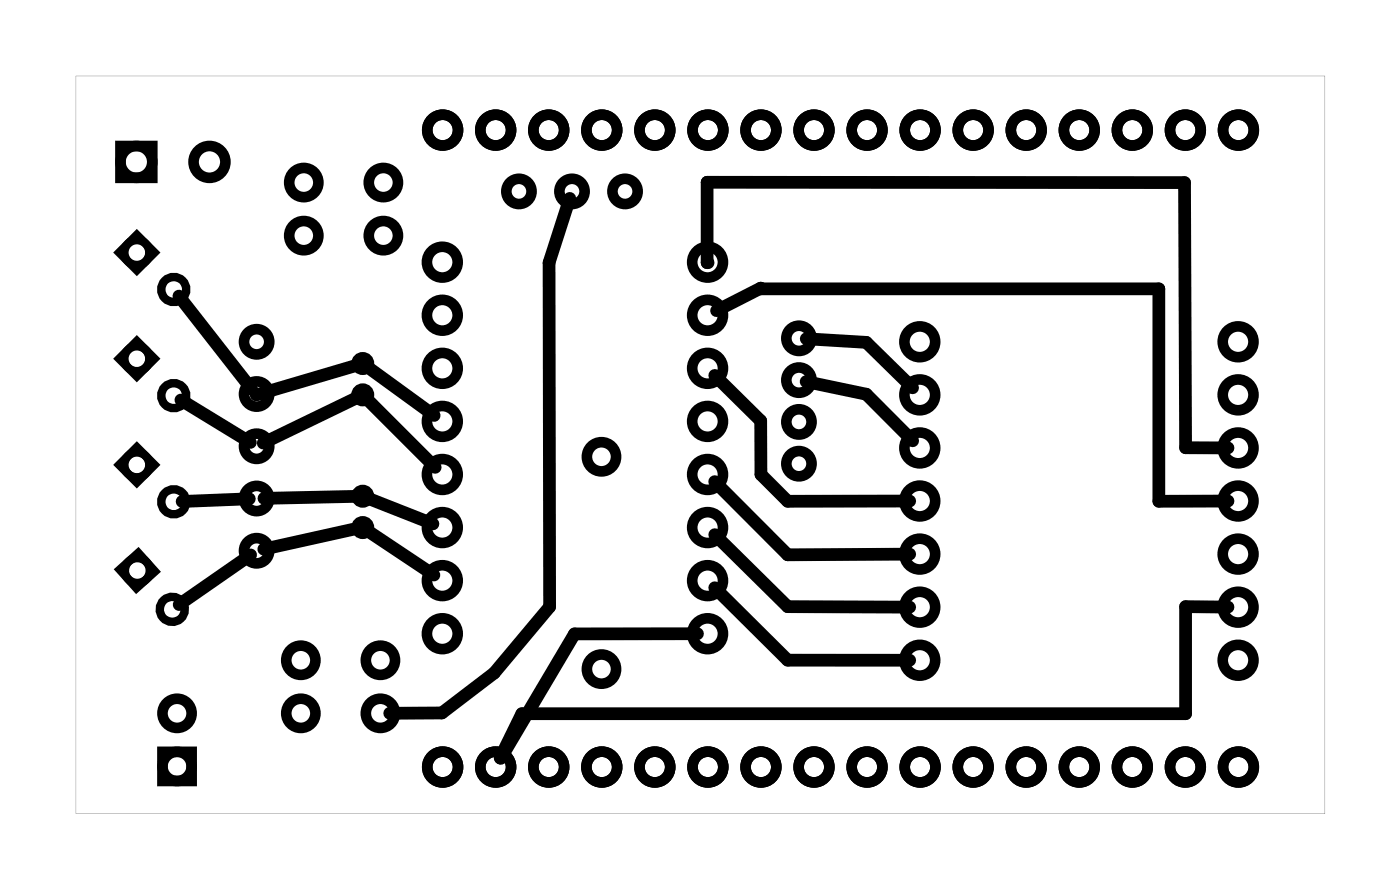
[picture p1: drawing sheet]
<svg xmlns="http://www.w3.org/2000/svg" width="67mm" height="43mm" viewBox="0 0 67 43" stroke-linecap="round" stroke-linejoin="round" font-family="sans-serif">
<g fill="#000">
<path d="M3.6 3.6h59.8v35.3h-59.8zM3.6 3.6v35.3h59.8v-35.3z"/>
<circle cx="33.9" cy="12.6" r=".3"/>
<circle cx="17.4" cy="25.2" r=".3"/>
</g>
<g fill="none" stroke="#000" stroke-width=".51">
<path d="M5.8 7h1.5v1.5h-1.5zM7.8 36h1.4v1.4h-1.4z"/>
<circle cx="6.5" cy="7.7" r=".76"/>
<circle cx="10" cy="7.7" r=".76"/>
<circle cx="12.3" cy="18.9" r=".6"/>
<circle cx="12.3" cy="16.4" r=".6"/>
<circle cx="14.5" cy="8.7" r=".7"/>
<circle cx="14.5" cy="11.3" r=".7"/>
<circle cx="18.4" cy="8.7" r=".7"/>
<circle cx="18.4" cy="11.3" r=".7"/>
<circle cx="21.2" cy="15.1" r=".74"/>
<circle cx="21.2" cy="12.5" r=".74"/>
<circle cx="21.2" cy="17.6" r=".74"/>
<circle cx="21.2" cy="6.2" r=".74"/>
<circle cx="23.7" cy="6.2" r=".74"/>
<circle cx="24.8" cy="9.2" r=".6"/>
<circle cx="26.3" cy="6.2" r=".74"/>
<circle cx="27.4" cy="9.2" r=".6"/>
<circle cx="28.8" cy="6.2" r=".74"/>
<circle cx="29.9" cy="9.2" r=".6"/>
<circle cx="31.4" cy="6.2" r=".74"/>
<circle cx="33.9" cy="15.1" r=".74"/>
<circle cx="33.9" cy="12.5" r=".74"/>
<circle cx="33.9" cy="17.6" r=".74"/>
<circle cx="33.9" cy="6.2" r=".74"/>
<circle cx="36.4" cy="6.2" r=".74"/>
<circle cx="38.3" cy="16.2" r=".6"/>
<circle cx="38.3" cy="18.2" r=".6"/>
<circle cx="39" cy="6.2" r=".74"/>
<circle cx="41.5" cy="6.2" r=".74"/>
<circle cx="44" cy="18.9" r=".74"/>
<circle cx="44" cy="16.4" r=".74"/>
<circle cx="44.1" cy="6.2" r=".74"/>
<circle cx="46.6" cy="6.2" r=".74"/>
<circle cx="49.1" cy="6.2" r=".74"/>
<circle cx="51.7" cy="6.2" r=".74"/>
<circle cx="54.2" cy="6.2" r=".74"/>
<circle cx="56.8" cy="6.2" r=".74"/>
<circle cx="59.3" cy="18.9" r=".74"/>
<circle cx="59.3" cy="16.4" r=".74"/>
<circle cx="59.3" cy="6.2" r=".74"/>
<circle cx="8.5" cy="34.1" r=".7"/>
<circle cx="8.5" cy="36.7" r=".7"/>
<circle cx="12.3" cy="21.4" r=".6"/>
<circle cx="12.3" cy="23.9" r=".6"/>
<circle cx="12.3" cy="26.4" r=".6"/>
<circle cx="14.4" cy="31.6" r=".7"/>
<circle cx="14.4" cy="34.1" r=".7"/>
<circle cx="18.2" cy="31.6" r=".7"/>
<circle cx="18.2" cy="34.1" r=".7"/>
<circle cx="21.2" cy="20.2" r=".74"/>
<circle cx="21.2" cy="30.3" r=".74"/>
<circle cx="21.2" cy="27.8" r=".74"/>
<circle cx="21.2" cy="22.7" r=".74"/>
<circle cx="21.2" cy="25.2" r=".74"/>
<circle cx="21.2" cy="36.7" r=".74"/>
<circle cx="23.7" cy="36.7" r=".74"/>
<circle cx="26.3" cy="36.7" r=".74"/>
<circle cx="28.8" cy="21.9" r=".7"/>
<circle cx="28.8" cy="32" r=".7"/>
<circle cx="28.8" cy="36.7" r=".74"/>
<circle cx="31.4" cy="36.7" r=".74"/>
<circle cx="33.9" cy="20.2" r=".74"/>
<circle cx="33.9" cy="25.2" r=".74"/>
<circle cx="33.9" cy="27.8" r=".74"/>
<circle cx="33.9" cy="30.3" r=".74"/>
<circle cx="33.9" cy="22.7" r=".74"/>
<circle cx="33.9" cy="36.7" r=".74"/>
<circle cx="36.4" cy="36.7" r=".74"/>
<circle cx="38.3" cy="20.2" r=".6"/>
<circle cx="38.3" cy="22.2" r=".6"/>
<circle cx="39" cy="36.7" r=".74"/>
<circle cx="41.5" cy="36.7" r=".74"/>
<circle cx="44" cy="21.4" r=".74"/>
<circle cx="44" cy="24" r=".74"/>
<circle cx="44" cy="31.6" r=".74"/>
<circle cx="44" cy="29.1" r=".74"/>
<circle cx="44" cy="26.5" r=".74"/>
<circle cx="44.1" cy="36.7" r=".74"/>
<circle cx="46.6" cy="36.7" r=".74"/>
<circle cx="49.1" cy="36.7" r=".74"/>
<circle cx="51.7" cy="36.7" r=".74"/>
<circle cx="54.2" cy="36.7" r=".74"/>
<circle cx="56.8" cy="36.7" r=".74"/>
<circle cx="59.3" cy="24" r=".74"/>
<circle cx="59.3" cy="21.4" r=".74"/>
<circle cx="59.3" cy="31.6" r=".74"/>
<circle cx="59.3" cy="29.1" r=".74"/>
<circle cx="59.3" cy="26.5" r=".74"/>
<circle cx="59.3" cy="36.7" r=".74"/>
</g>
<g fill="none" stroke="#000" stroke-width=".4">
<path d="M5.7 12.1l.9-.9 .8 .9-.8 .8zM5.7 17.2l.9-.9 .8 .9-.8 .8zM5.7 22.2l.9-.8 .8 .8-.8 .9zM5.7 27.3l.9-.8 .8 .8-.9 .8z"/>
<circle cx="6.6" cy="12.1" r=".6"/>
<circle cx="6.6" cy="17.2" r=".6"/>
<circle cx="8.3" cy="13.9" r=".6"/>
<circle cx="8.3" cy="18.9" r=".6"/>
<circle cx="6.6" cy="22.2" r=".6"/>
<circle cx="6.6" cy="27.3" r=".6"/>
<circle cx="8.2" cy="29.2" r=".6"/>
<circle cx="8.3" cy="24" r=".6"/>
</g>
<g fill="none" stroke="#000" stroke-width=".3">
<circle cx="17.4" cy="17.4" r=".4"/>
<circle cx="17.4" cy="18.9" r=".4"/>
<circle cx="17.4" cy="25.2" r=".4"/>
<circle cx="17.4" cy="23.7" r=".4"/>
</g>
<g fill="none" stroke="#000" stroke-width=".61">
<path d="M8.6 14.2l3.5 4.4M8.7 19.1l3.3 2.1M17.1 17.5l-4.8 1.4M17.4 17.4l3.4 2.5M17.4 18.9l-4.8 2.3M17.5 19.1l3.3 3.3M27.3 9.5l-1 3.1v16.4l-2.6 3.2-2.5 1.9h-2.5M33.9 12.6v-3.9h22.8l.1 12.7h2M34.2 18l2.2 2.1v2.6l1.3 1.3h5.9M34.3 14.9l2.1-1.1h19.1v10.2h3.3M38.6 18.3l2.9 .6 2.2 2.2M38.6 16.2l2.9 .2 2.2 2.2"/>
<path d="M11.9 23.9l-3.2 .1M12 26.6l-3.4 2.3M17.1 23.8h-4.5M17.4 25.2l-4.8 1.1M17.4 23.7l3.3 1.4M17.6 25.4l3.2 2.1M33.4 30.3h-5.9l-3.5 6M34.2 23l3.5 3.5h5.9M34.2 28.1l3.5 3.5h5.9M34.2 25.6l3.5 3.4 5.9 .1M58.8 29.1l-2-.1v5.2h-31.8l-1.1 2.1"/>
</g>
</svg>
